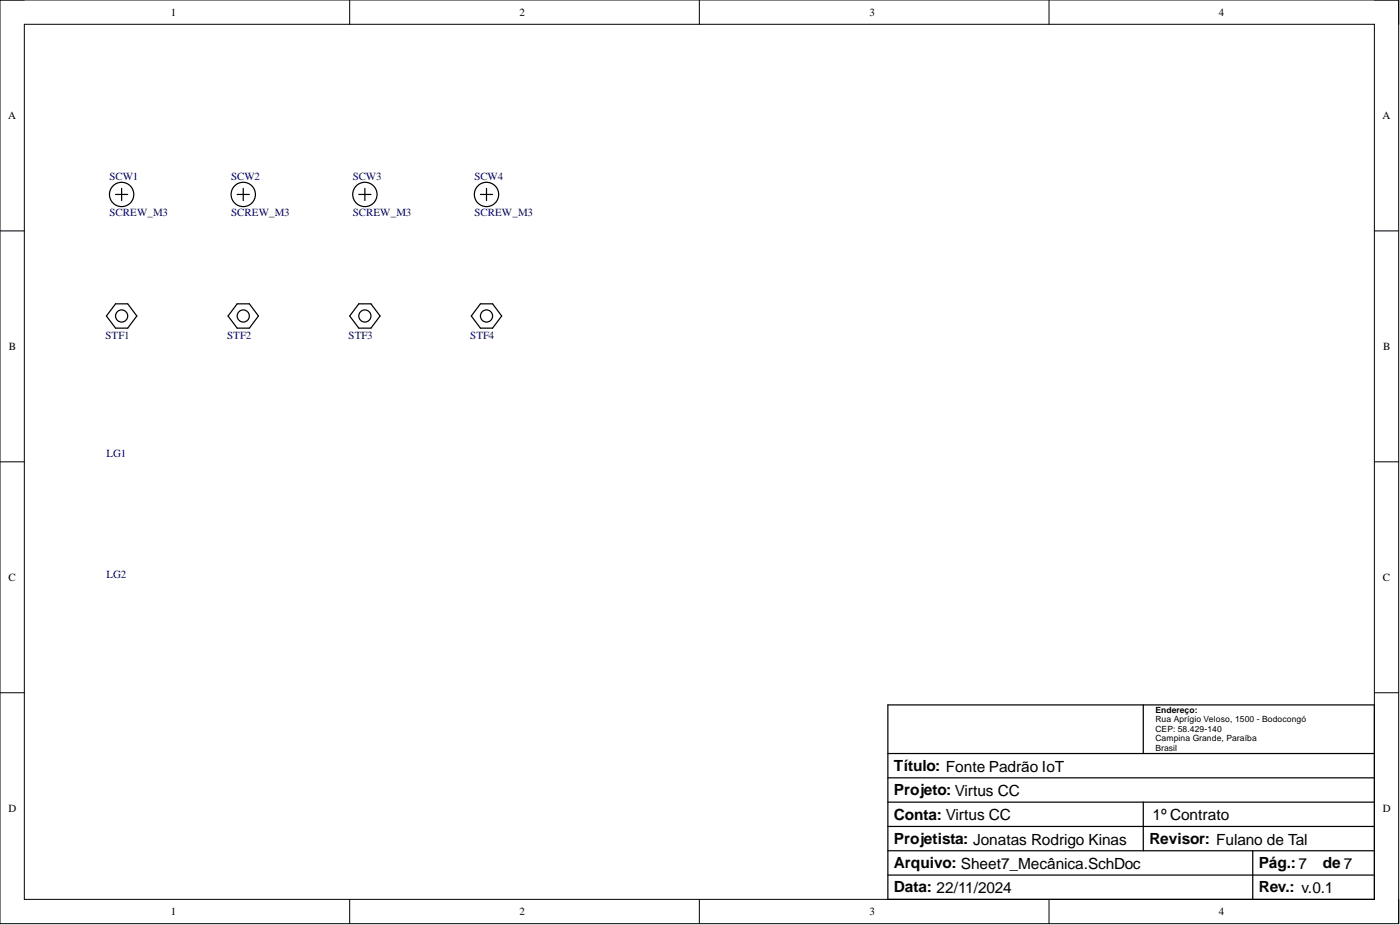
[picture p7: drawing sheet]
<svg xmlns="http://www.w3.org/2000/svg" width="292mm" height="193mm" viewBox="0 0 292 193" stroke-linecap="round" stroke-linejoin="round" font-family="sans-serif">
<defs><g id="words">
<g font-size="3.2">
<text x="186.5" y="160.8">Título: Fonte Padrão IoT</text>
<text x="186.5" y="165.9">Projeto: Virtus CC</text>
<text x="186.5" y="171">Conta: Virtus CC</text>
<text x="240.5" y="171.1">1º Contrato</text>
<text x="186.5" y="176">Projetista: Jonatas Rodrigo Kinas</text>
<text x="239.8" y="176">Revisor: Fulano de Tal</text>
<text x="186.5" y="181.1">Arquivo: Sheet7_Mecânica.SchDoc</text>
<text x="262.6" y="181.1">Pág.:7</text>
<text x="276" y="181.1">de 7</text>
<text x="186.5" y="186.2">Data: 22/11/2024</text>
<text x="262.6" y="186.2">Rev.: v.0.1</text>
</g>
<g font-size="2.3">
<text x="35.6" y="3.3">1</text>
<text x="108.4" y="3.3">2</text>
<text x="181.4" y="3.3">3</text>
<text x="254.3" y="3.3">4</text>
<text x="1.7" y="24.8">A</text>
<text x="288.4" y="24.8">A</text>
<text x="1.9" y="73">B</text>
<text x="288.6" y="73">B</text>
<text x="1.8" y="121.2">C</text>
<text x="288.5" y="121.2">C</text>
<text x="1.8" y="169.4">D</text>
<text x="288.5" y="169.4">D</text>
<text x="35.6" y="190.9">1</text>
<text x="108.4" y="190.9">2</text>
<text x="181.4" y="190.9">3</text>
<text x="254.3" y="190.9">4</text>
</g>
<g font-size="2.3" fill="#000080">
<text x="22.8" y="37.5">SCW1</text>
<text x="48.2" y="37.5">SCW2</text>
<text x="73.6" y="37.5">SCW3</text>
<text x="99" y="37.5">SCW4</text>
<text x="22.8" y="45.1">SCREW_M3</text>
<text x="48.2" y="45.1">SCREW_M3</text>
<text x="73.6" y="45.1">SCREW_M3</text>
<text x="99" y="45.1">SCREW_M3</text>
<text x="22" y="70.7">STF1</text>
<text x="47.4" y="70.7">STF2</text>
<text x="72.7" y="70.7">STF3</text>
<text x="98.1" y="70.7">STF4</text>
<text x="22.2" y="95.2">LG1</text>
<text x="22.2" y="120.6">LG2</text>
</g>
<g font-size="1.8">
<text x="241.1" y="148.7">Endereço:</text>
<text x="241.1" y="150.6">Rua Aprígio Veloso, 1500 - Bodocongó</text>
<text x="241.1" y="152.6">CEP: 58.429-140</text>
<text x="241.1" y="154.7">Campina Grande, Paraíba</text>
<text x="241.1" y="156.7">Brasil</text>
</g>
</g></defs>
<g fill="none" stroke="#000" stroke-width=".21">
<path d="M0 0h291.8v192.7h-291.8zM0 0h5.1M73 0v5.1M145.9 0v5.1M218.9 0v5.1M286.8 0h5v5.1M5.1 5.1h281.7v182.5h-281.7zM0 48.2h5.1M286.8 48.2h5M0 96.3h5.1M286.8 96.3h5M0 144.5h5.1"/>
<path d="M286.8 144.5h5M73 187.6v5.1M145.9 187.6v5.1M218.9 187.6v5.1M291.8 187.6v5.1"/>
</g>
<g fill="none" stroke="#000" stroke-width=".25">
<path d="M25.4 39.3v2.5M50.8 39.3v2.5M76.1 39.3v2.5M101.5 39.3v2.5M24.1 40.6h2.5M49.5 40.6h2.5M74.9 40.6h2.5M100.2 40.6h2.6M24.1 63.4h2.5l1.9 2.5-1.9 2.6h-2.5l-1.9-2.6zM49.5 63.4h2.5l1.9 2.5-1.9 2.6h-2.5l-1.9-2.6zM74.9 63.4h2.5l1.9 2.5-1.9 2.6h-2.5l-1.9-2.6zM100.2 63.4h2.6l1.9 2.5-1.9 2.6h-2.6l-1.9-2.6z"/>
<path d="M185.2 147.1h101.6v40.5h-101.6zM185.2 157.2h101.6M238.5 147.1v10.1M185.2 177.5h101.6M185.2 172.4h101.6M185.2 167.3h101.6M185.2 162.3h101.6M238.5 167.3v10.2M261.4 177.5v10.1M185.2 182.6h101.6"/>
<circle cx="25.4" cy="40.6" r="2.54"/>
<circle cx="50.8" cy="40.6" r="2.54"/>
<circle cx="76.1" cy="40.6" r="2.54"/>
<circle cx="101.5" cy="40.6" r="2.54"/>
<circle cx="25.4" cy="65.9" r="1.27"/>
<circle cx="50.8" cy="65.9" r="1.27"/>
<circle cx="76.1" cy="65.9" r="1.27"/>
<circle cx="101.5" cy="65.9" r="1.27"/>
</g>
<use href="#words"/>
</svg>
